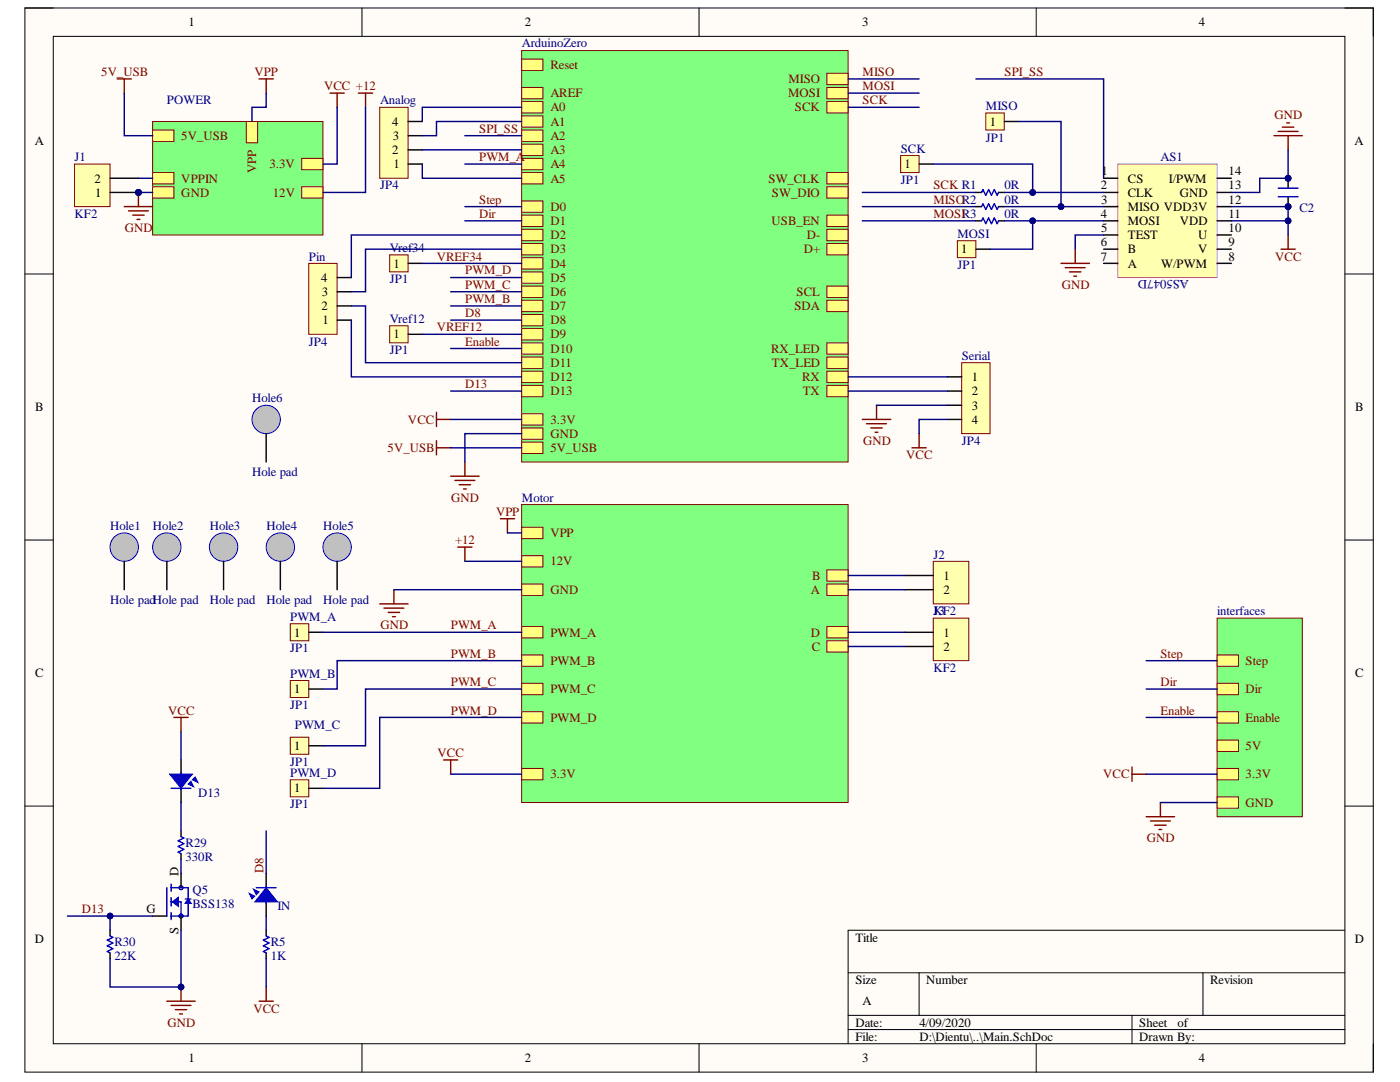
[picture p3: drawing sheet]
<svg xmlns="http://www.w3.org/2000/svg" width="279mm" height="216mm" viewBox="0 0 279 216" stroke-linecap="round" stroke-linejoin="round" font-family="sans-serif">
<defs><g id="words">
<g font-size="2.5">
<text x="37.6" y="5.2">1</text>
<text x="104.8" y="5.2">2</text>
<text x="172.1" y="5.2">3</text>
<text x="239.3" y="5.2">4</text>
<text x="6.9" y="29">A</text>
<text x="78.3" y="25.1">4</text>
<text x="78.4" y="27.9">3</text>
<text x="197.5" y="25.1">1</text>
<text x="270.3" y="29">A</text>
<text x="78.3" y="30.8">2</text>
<text x="78.5" y="33.6">1</text>
<text x="180.5" y="33.6">1</text>
<text x="219.8" y="35">1</text>
<text x="245.2" y="35">14</text>
<text x="18.9" y="36.4">2</text>
<text x="19" y="39.2">1</text>
<text x="219.7" y="37.8">2</text>
<text x="219.8" y="40.7">3</text>
<text x="225.1" y="36.4">CS</text>
<text x="225.1" y="39.2">CLK</text>
<text x="233.3" y="36.4">I/PWM</text>
<text x="235.5" y="39.2">GND</text>
<text x="245.2" y="40.7">12</text>
<text x="245.2" y="37.8">13</text>
<text x="219.7" y="43.4">4</text>
<text x="219.8" y="46.3">5</text>
<text x="225.1" y="42.1">MISO VDD3V</text>
<text x="225.1" y="44.9">MOSI</text>
<text x="225.1" y="47.8">TEST</text>
<text x="235.5" y="44.9">VDD</text>
<text x="239.1" y="47.8">U</text>
<text x="245.2" y="46.3">10</text>
<text x="245.2" y="43.4">11</text>
<text x="78.5" y="53.4">1</text>
<text x="191.9" y="50.5">1</text>
<text x="219.7" y="49.1">6</text>
<text x="219.7" y="52">7</text>
<text x="225.1" y="50.5">B</text>
<text x="225.1" y="53.4">A</text>
<text x="231.8" y="53.4">W/PWM</text>
<text x="239.1" y="50.5">V</text>
<text x="245.2" y="52">8</text>
<text x="245.2" y="49.1">9</text>
<text x="64.1" y="56.2">4</text>
<text x="64.3" y="59.1">3</text>
<text x="64.2" y="61.9">2</text>
<text x="64.3" y="64.7">1</text>
<text x="78.5" y="67.5">1</text>
<text x="194" y="76.1">1</text>
<text x="7" y="82.1">B</text>
<text x="194" y="78.9">2</text>
<text x="194" y="81.7">3</text>
<text x="270.5" y="82.1">B</text>
<text x="194" y="84.5">4</text>
<text x="188.3" y="115.7">1</text>
<text x="188.3" y="118.5">2</text>
<text x="58.7" y="127">1</text>
<text x="188.3" y="127">1</text>
<text x="188.3" y="129.8">2</text>
<text x="7" y="135.1">C</text>
<text x="270.5" y="135.1">C</text>
<text x="58.7" y="138.3">1</text>
<text x="58.7" y="149.7">1</text>
<text x="58.7" y="158.1">1</text>
<text x="35.6" y="174.9" transform="rotate(-90 35.6 174.9)">D</text>
<text x="29.3" y="182.2">G</text>
<text x="6.9" y="188.2">D</text>
<text x="35.6" y="186.3" transform="rotate(-90 35.6 186.3)">S</text>
<text x="170.7" y="187.9">Title</text>
<text x="270.4" y="188.2">D</text>
<text x="170.7" y="196.4">Size</text>
<text x="184.8" y="196.4">Number</text>
<text x="241.5" y="196.4">Revision</text>
<text x="172.1" y="200.6">A</text>
<text x="170.7" y="204.9">Date:</text>
<text x="170.7" y="207.7">File:</text>
<text x="183.5" y="204.9">4/09/2020</text>
<text x="183.5" y="207.7">D:\Dientu\..\Main.SchDoc</text>
<text x="227.4" y="204.9">Sheet</text>
<text x="227.4" y="207.7">Drawn By:</text>
<text x="235" y="204.9">of</text>
<text x="37.6" y="212">1</text>
<text x="104.8" y="212">2</text>
<text x="172.1" y="212">3</text>
<text x="239.3" y="212">4</text>
</g>
<g font-size="2.5" fill="#000080">
<text x="104.2" y="9.5">ArduinoZero</text>
<text x="33.3" y="20.8">POWER</text>
<text x="75.8" y="20.8">Analog</text>
<text x="196.8" y="22">MISO</text>
<text x="196.8" y="28.2">JP1</text>
<text x="14.9" y="32.1">J1</text>
<text x="179.8" y="30.4">SCK</text>
<text x="231.6" y="32.1">AS1</text>
<text x="75.8" y="37.8">JP4</text>
<text x="179.8" y="36.7">JP1</text>
<text x="200.5" y="37.8">0R</text>
<text x="200.5" y="40.7">0R</text>
<text x="14.9" y="43.4">KF2</text>
<text x="191.1" y="47.4">MOSI</text>
<text x="200.5" y="43.4">0R</text>
<text x="259.3" y="42.3">C2</text>
<text x="61.6" y="52">Pin</text>
<text x="77.8" y="50.3">Vref34</text>
<text x="191.1" y="53.7">JP1</text>
<text x="77.8" y="56.5">JP1</text>
<text x="237.3" y="56" transform="rotate(-180 237.3 56)">AS5047D</text>
<text x="77.8" y="64.4">Vref12</text>
<text x="61.6" y="69">JP4</text>
<text x="77.8" y="70.7">JP1</text>
<text x="191.9" y="71.8">Serial</text>
<text x="50.3" y="80.3">Hole6</text>
<text x="191.9" y="88.7">JP4</text>
<text x="50.3" y="95">Hole pad</text>
<text x="104.2" y="100.2">Motor</text>
<text x="22" y="105.8">Hole1</text>
<text x="30.5" y="105.8">Hole2</text>
<text x="41.9" y="105.8">Hole3</text>
<text x="53.2" y="105.8">Hole4</text>
<text x="64.5" y="105.8">Hole5</text>
<text x="186.3" y="111.5">J2</text>
<text x="22" y="120.5">Hole padHole pad</text>
<text x="41.9" y="120.5">Hole pad</text>
<text x="53.2" y="120.5">Hole pad</text>
<text x="57.9" y="123.9">PWM_A</text>
<text x="64.5" y="120.5">Hole pad</text>
<text x="186.3" y="122.8">KF2</text>
<text x="186.3" y="122.8">J3</text>
<text x="242.9" y="122.8">interfaces</text>
<text x="57.9" y="130.2">JP1</text>
<text x="57.9" y="135.2">PWM_B</text>
<text x="186.3" y="134.1">KF2</text>
<text x="57.9" y="141.5">JP1</text>
<text x="58.8" y="145.4">PWM_C</text>
<text x="57.9" y="155">PWM_D</text>
<text x="57.9" y="152.8">JP1</text>
<text x="39.6" y="159">D13</text>
<text x="57.9" y="161.2">JP1</text>
<text x="37" y="168.9">R29</text>
<text x="37" y="171.7">330R</text>
<text x="38.4" y="178.4">Q5</text>
<text x="38.4" y="181.2">BSS138</text>
<text x="55.4" y="181.6">IN</text>
<text x="22.8" y="188.7">R30</text>
<text x="22.8" y="191.6">22K</text>
<text x="54" y="188.7">R5</text>
<text x="54" y="191.6">1K</text>
</g>
<g font-size="2.5" fill="#800000">
<text x="20.2" y="15.1">5V_USB</text>
<text x="50.8" y="15.1">VPP</text>
<text x="109.8" y="13.8">Reset</text>
<text x="157.4" y="16.6">MISO</text>
<text x="172.1" y="15.1">MISO</text>
<text x="200.5" y="15.1">SPI_SS</text>
<text x="64.7" y="18">VCC +12</text>
<text x="109.8" y="22.2">A0</text>
<text x="109.8" y="19.4">AREF</text>
<text x="157.3" y="19.4">MOSI</text>
<text x="158.6" y="22.2">SCK</text>
<text x="172.1" y="18">MOSI</text>
<text x="172.1" y="20.8">SCK</text>
<text x="254.3" y="23.7">GND</text>
<text x="36.2" y="27.9">5V_USB</text>
<text x="95.6" y="26.5">SPI_SS</text>
<text x="109.8" y="25.1">A1</text>
<text x="109.8" y="27.9">A2</text>
<text x="51.2" y="34.5" transform="rotate(-90 51.2 34.5)">VPP</text>
<text x="53.8" y="33.6">3.3V</text>
<text x="95.6" y="32.1">PWM_A</text>
<text x="109.8" y="30.8">A3</text>
<text x="109.8" y="33.6">A4</text>
<text x="36.2" y="39.2">GND</text>
<text x="36.2" y="36.4">VPPIN</text>
<text x="54.5" y="39.2">12V</text>
<text x="95.6" y="40.7">Step</text>
<text x="109.8" y="36.4">A5</text>
<text x="153.4" y="36.4">SW_CLK</text>
<text x="154.1" y="39.2">SW_DIO</text>
<text x="186.3" y="37.8">SCK R1</text>
<text x="186.3" y="40.7">MISOR2</text>
<text x="24.9" y="46.3">GND</text>
<text x="95.6" y="43.4">Dir</text>
<text x="109.8" y="42.1">D0</text>
<text x="109.8" y="44.9">D1</text>
<text x="109.8" y="47.8">D2</text>
<text x="154" y="44.9">USB_EN</text>
<text x="161" y="47.8">D-</text>
<text x="186.3" y="43.4">MOSIR3</text>
<text x="87.2" y="52">VREF34</text>
<text x="109.8" y="50.5">D3</text>
<text x="109.8" y="53.4">D4</text>
<text x="160.4" y="50.5">D+</text>
<text x="254.5" y="52">VCC</text>
<text x="92.8" y="54.8">PWM_D</text>
<text x="92.8" y="57.6">PWM_C</text>
<text x="109.8" y="56.2">D5</text>
<text x="109.8" y="59.1">D6</text>
<text x="159" y="59.1">SCL</text>
<text x="211.9" y="57.6">GND</text>
<text x="92.8" y="60.4">PWM_B</text>
<text x="92.8" y="63.3">D8</text>
<text x="109.8" y="61.9">D7</text>
<text x="109.8" y="64.7">D8</text>
<text x="158.5" y="61.9">SDA</text>
<text x="87.2" y="66.1">VREF12</text>
<text x="92.8" y="69">Enable</text>
<text x="109.8" y="67.5">D9</text>
<text x="109.8" y="70.4">D10</text>
<text x="153.9" y="70.4">RX_LED</text>
<text x="92.8" y="77.4">D13</text>
<text x="109.8" y="73.2">D11</text>
<text x="109.8" y="76.1">D12</text>
<text x="154.1" y="73.2">TX_LED</text>
<text x="160.1" y="76.1">RX</text>
<text x="109.8" y="78.9">D13</text>
<text x="160.2" y="78.9">TX</text>
<text x="81.4" y="84.5">VCC</text>
<text x="109.8" y="84.5">3.3V</text>
<text x="109.8" y="87.4">GND</text>
<text x="172.2" y="88.7">GND</text>
<text x="77.4" y="90.2">5V_USB</text>
<text x="109.8" y="90.2">5V_USB</text>
<text x="180.9" y="91.6">VCC</text>
<text x="90" y="100.2">GND</text>
<text x="99" y="102.9">VPP</text>
<text x="109.8" y="107.2">VPP</text>
<text x="90.8" y="108.6">+12</text>
<text x="109.8" y="112.8">12V</text>
<text x="109.8" y="118.5">GND</text>
<text x="161.8" y="118.5">A</text>
<text x="162.1" y="115.7">B</text>
<text x="75.9" y="125.6">GND</text>
<text x="90" y="125.6">PWM_A</text>
<text x="90" y="131.2">PWM_B</text>
<text x="109.8" y="127">PWM_A</text>
<text x="161.8" y="127">D</text>
<text x="162" y="129.8">C</text>
<text x="231.6" y="131.2">Step</text>
<text x="90" y="136.9">PWM_C</text>
<text x="109.8" y="132.7">PWM_B</text>
<text x="231.6" y="136.9">Dir</text>
<text x="248.6" y="132.7">Step</text>
<text x="33.6" y="142.6">VCC</text>
<text x="90" y="142.6">PWM_D</text>
<text x="109.8" y="138.3">PWM_C</text>
<text x="231.6" y="142.6">Enable</text>
<text x="248.6" y="138.3">Dir</text>
<text x="109.8" y="144">PWM_D</text>
<text x="248.6" y="144">Enable</text>
<text x="248.6" y="149.7">5V</text>
<text x="87.3" y="151.1">VCC</text>
<text x="109.8" y="155.3">3.3V</text>
<text x="220.2" y="155.3">VCC</text>
<text x="248.6" y="155.3">3.3V</text>
<text x="248.6" y="161">GND</text>
<text x="228.9" y="168.1">GND</text>
<text x="52.6" y="174.3" transform="rotate(-90 52.6 174.3)">D8</text>
<text x="16.3" y="182.2">D13</text>
<text x="50.6" y="202.1">VCC</text>
<text x="33.4" y="204.9">GND</text>
</g>
</g></defs>
<path d="M5 1.6h269.1v212.3h-269.1z" fill-rule="evenodd" fill="#fffcf8"/>
<path d="M5 1.6h269.1v212.3h-269.1z" fill="none" stroke="#000" stroke-width=".2"/>
<path d="M10.6 7.3h257.8v201h-257.8z" fill-rule="evenodd" fill="#fffcf8"/>
<g fill="none" stroke="#000" stroke-width=".2">
<path d="M5 1.6h5.6M10.6 7.3h257.8v201h-257.8zM72.2 1.6v5.7M139.5 1.6v5.7M206.8 1.6v5.7M268.4 1.6h5.7v5.7M5 54.7h5.6M268.4 54.7h5.7M5 107.8h5.6M268.4 107.8h5.7M5 160.8h5.6M268.4 160.8h5.7"/>
<path d="M169.3 194.1h99.1M183.4 194.1v8.5M240.1 194.1v8.5M268.4 185.6h-99.1v22.7M72.2 208.3v5.6M139.5 208.3v5.6M169.3 202.6h99.1M169.3 205.4h99.1M206.8 208.3v5.6M225.9 202.6v5.7M274.1 208.3v5.6"/>
</g>
<path d="M104.1 10.1h65.2v82.1h-65.2z" fill-rule="evenodd" fill="#80ff80"/>
<path d="M104.1 10.1h65.2v82.1h-65.2z" fill="none" stroke="#800000" stroke-width=".2"/>
<path d="M104.1 11.8h4.3v2.2h-4.3z" fill-rule="evenodd" fill="#ffff80"/>
<path d="M104.1 11.8h4.3v2.2h-4.3z" fill="none" stroke="#800000" stroke-width=".2"/>
<path d="M104.1 20.3h4.3v2.2h-4.3z" fill-rule="evenodd" fill="#ffff80"/>
<path d="M104.1 20.3h4.3v2.2h-4.3z" fill="none" stroke="#800000" stroke-width=".2"/>
<path d="M104.1 23.1h4.3v2.3h-4.3z" fill-rule="evenodd" fill="#ffff80"/>
<path d="M104.1 23.1h4.3v2.3h-4.3z" fill="none" stroke="#800000" stroke-width=".2"/>
<path d="M104.1 25.9h4.3v2.3h-4.3z" fill-rule="evenodd" fill="#ffff80"/>
<path d="M104.1 25.9h4.3v2.3h-4.3z" fill="none" stroke="#800000" stroke-width=".2"/>
<path d="M104.1 28.8h4.3v2.2h-4.3z" fill-rule="evenodd" fill="#ffff80"/>
<path d="M104.1 28.8h4.3v2.2h-4.3z" fill="none" stroke="#800000" stroke-width=".2"/>
<path d="M104.1 31.6h4.3v2.3h-4.3z" fill-rule="evenodd" fill="#ffff80"/>
<path d="M104.1 31.6h4.3v2.3h-4.3z" fill="none" stroke="#800000" stroke-width=".2"/>
<path d="M104.1 34.4h4.3v2.3h-4.3z" fill-rule="evenodd" fill="#ffff80"/>
<path d="M104.1 34.4h4.3v2.3h-4.3z" fill="none" stroke="#800000" stroke-width=".2"/>
<path d="M104.1 40.1h4.3v2.3h-4.3z" fill-rule="evenodd" fill="#ffff80"/>
<path d="M104.1 40.1h4.3v2.3h-4.3z" fill="none" stroke="#800000" stroke-width=".2"/>
<path d="M104.1 42.9h4.3v2.3h-4.3z" fill-rule="evenodd" fill="#ffff80"/>
<path d="M104.1 42.9h4.3v2.3h-4.3z" fill="none" stroke="#800000" stroke-width=".2"/>
<path d="M104.1 45.8h4.3v2.2h-4.3z" fill-rule="evenodd" fill="#ffff80"/>
<path d="M104.1 45.8h4.3v2.2h-4.3z" fill="none" stroke="#800000" stroke-width=".2"/>
<path d="M104.1 48.6h4.3v2.3h-4.3z" fill-rule="evenodd" fill="#ffff80"/>
<path d="M104.1 48.6h4.3v2.3h-4.3z" fill="none" stroke="#800000" stroke-width=".2"/>
<path d="M104.1 51.4h4.3v2.3h-4.3z" fill-rule="evenodd" fill="#ffff80"/>
<path d="M104.1 51.4h4.3v2.3h-4.3z" fill="none" stroke="#800000" stroke-width=".2"/>
<path d="M104.1 17.5h4.3v2.2h-4.3z" fill-rule="evenodd" fill="#ffff80"/>
<path d="M104.1 17.5h4.3v2.2h-4.3z" fill="none" stroke="#800000" stroke-width=".2"/>
<path d="M104.1 54.3h4.3v2.2h-4.3z" fill-rule="evenodd" fill="#ffff80"/>
<path d="M104.1 54.3h4.3v2.2h-4.3z" fill="none" stroke="#800000" stroke-width=".2"/>
<path d="M104.1 57.1h4.3v2.2h-4.3z" fill-rule="evenodd" fill="#ffff80"/>
<path d="M104.1 57.1h4.3v2.2h-4.3z" fill="none" stroke="#800000" stroke-width=".2"/>
<path d="M104.1 59.9h4.3v2.3h-4.3z" fill-rule="evenodd" fill="#ffff80"/>
<path d="M104.1 59.9h4.3v2.3h-4.3z" fill="none" stroke="#800000" stroke-width=".2"/>
<path d="M104.1 62.7h4.3v2.3h-4.3z" fill-rule="evenodd" fill="#ffff80"/>
<path d="M104.1 62.7h4.3v2.3h-4.3z" fill="none" stroke="#800000" stroke-width=".2"/>
<path d="M104.1 65.6h4.3v2.2h-4.3z" fill-rule="evenodd" fill="#ffff80"/>
<path d="M104.1 65.6h4.3v2.2h-4.3z" fill="none" stroke="#800000" stroke-width=".2"/>
<path d="M104.1 68.4h4.3v2.3h-4.3z" fill-rule="evenodd" fill="#ffff80"/>
<path d="M104.1 68.4h4.3v2.3h-4.3z" fill="none" stroke="#800000" stroke-width=".2"/>
<path d="M104.1 71.2h4.3v2.3h-4.3z" fill-rule="evenodd" fill="#ffff80"/>
<path d="M104.1 71.2h4.3v2.3h-4.3z" fill="none" stroke="#800000" stroke-width=".2"/>
<path d="M104.1 74.1h4.3v2.2h-4.3z" fill-rule="evenodd" fill="#ffff80"/>
<path d="M104.1 74.1h4.3v2.2h-4.3z" fill="none" stroke="#800000" stroke-width=".2"/>
<path d="M104.1 76.9h4.3v2.3h-4.3z" fill-rule="evenodd" fill="#ffff80"/>
<path d="M104.1 76.9h4.3v2.3h-4.3z" fill="none" stroke="#800000" stroke-width=".2"/>
<path d="M165 76.9h4.3v2.3h-4.3z" fill-rule="evenodd" fill="#ffff80"/>
<path d="M165 76.9h4.3v2.3h-4.3z" fill="none" stroke="#800000" stroke-width=".2"/>
<path d="M165 74.1h4.3v2.2h-4.3z" fill-rule="evenodd" fill="#ffff80"/>
<path d="M165 74.1h4.3v2.2h-4.3z" fill="none" stroke="#800000" stroke-width=".2"/>
<path d="M165 71.2h4.3v2.3h-4.3z" fill-rule="evenodd" fill="#ffff80"/>
<path d="M165 71.2h4.3v2.3h-4.3z" fill="none" stroke="#800000" stroke-width=".2"/>
<path d="M165 68.4h4.3v2.3h-4.3z" fill-rule="evenodd" fill="#ffff80"/>
<path d="M165 68.4h4.3v2.3h-4.3z" fill="none" stroke="#800000" stroke-width=".2"/>
<path d="M165 59.9h4.3v2.3h-4.3z" fill-rule="evenodd" fill="#ffff80"/>
<path d="M165 59.9h4.3v2.3h-4.3z" fill="none" stroke="#800000" stroke-width=".2"/>
<path d="M165 57.1h4.3v2.2h-4.3z" fill-rule="evenodd" fill="#ffff80"/>
<path d="M165 57.1h4.3v2.2h-4.3z" fill="none" stroke="#800000" stroke-width=".2"/>
<path d="M104.1 82.6h4.3v2.2h-4.3z" fill-rule="evenodd" fill="#ffff80"/>
<path d="M104.1 82.6h4.3v2.2h-4.3z" fill="none" stroke="#800000" stroke-width=".2"/>
<path d="M104.1 85.4h4.3v2.3h-4.3z" fill-rule="evenodd" fill="#ffff80"/>
<path d="M104.1 85.4h4.3v2.3h-4.3z" fill="none" stroke="#800000" stroke-width=".2"/>
<path d="M165 48.6h4.3v2.3h-4.3z" fill-rule="evenodd" fill="#ffff80"/>
<path d="M165 48.6h4.3v2.3h-4.3z" fill="none" stroke="#800000" stroke-width=".2"/>
<path d="M165 45.8h4.3v2.2h-4.3z" fill-rule="evenodd" fill="#ffff80"/>
<path d="M165 45.8h4.3v2.2h-4.3z" fill="none" stroke="#800000" stroke-width=".2"/>
<path d="M165 42.9h4.3v2.3h-4.3z" fill-rule="evenodd" fill="#ffff80"/>
<path d="M165 42.9h4.3v2.3h-4.3z" fill="none" stroke="#800000" stroke-width=".2"/>
<path d="M165 37.3h4.3v2.2h-4.3z" fill-rule="evenodd" fill="#ffff80"/>
<path d="M165 37.3h4.3v2.2h-4.3z" fill="none" stroke="#800000" stroke-width=".2"/>
<path d="M165 34.4h4.3v2.3h-4.3z" fill-rule="evenodd" fill="#ffff80"/>
<path d="M165 34.4h4.3v2.3h-4.3z" fill="none" stroke="#800000" stroke-width=".2"/>
<path d="M165 14.6h4.3v2.3h-4.3z" fill-rule="evenodd" fill="#ffff80"/>
<path d="M165 14.6h4.3v2.3h-4.3z" fill="none" stroke="#800000" stroke-width=".2"/>
<path d="M165 17.5h4.3v2.2h-4.3z" fill-rule="evenodd" fill="#ffff80"/>
<path d="M165 17.5h4.3v2.2h-4.3z" fill="none" stroke="#800000" stroke-width=".2"/>
<path d="M165 20.3h4.3v2.2h-4.3z" fill-rule="evenodd" fill="#ffff80"/>
<path d="M165 20.3h4.3v2.2h-4.3z" fill="none" stroke="#800000" stroke-width=".2"/>
<path d="M104.1 88.2h4.3v2.3h-4.3z" fill-rule="evenodd" fill="#ffff80"/>
<path d="M104.1 88.2h4.3v2.3h-4.3z" fill="none" stroke="#800000" stroke-width=".2"/>
<path d="M254.2 27.1h5.7M255.1 26.2h3.9M255.9 25.4h2.3M256.8 24.5h.6M257.1 27.1v2.8M255.7 49.7h2.8M257.1 46.9v2.8" fill="none" stroke="#800000" stroke-width=".28"/>
<circle cx="257.1" cy="41.2" r=".57" fill="#000080"/>
<circle cx="257.1" cy="41.2" r=".57" fill="none" stroke="#000080" stroke-width=".2"/>
<circle cx="257.1" cy="35.6" r=".57" fill="#000080"/>
<circle cx="257.1" cy="35.6" r=".57" fill="none" stroke="#000080" stroke-width=".2"/>
<path d="M257.1 39.3v1.9" fill="none" stroke="#000" stroke-width=".28"/>
<circle cx="257.1" cy="41.2" r=".57" fill="#000080"/>
<circle cx="257.1" cy="41.2" r=".57" fill="none" stroke="#000080" stroke-width=".2"/>
<path d="M257.1 35.6v2" fill="none" stroke="#000" stroke-width=".28"/>
<circle cx="257.1" cy="35.6" r=".57" fill="#000080"/>
<circle cx="257.1" cy="35.6" r=".57" fill="none" stroke="#000080" stroke-width=".2"/>
<path d="M195.9 38.4l.3-.6 .5 1.2 .6-1.2 .6 1.2 .5-1.2 .6 1.2 .3-.6M255.1 39.3h3.9M255.1 37.6h3.9M195.9 41.2l.3-.5 .5 1.1 .6-1.1 .6 1.1 .5-1.1 .6 1.1 .3-.6M195.9 44.1l.3-.6 .5 1.1 .6-1.1 .6 1.1 .5-1.1 .6 1.1 .3-.5" fill="none" stroke="#00f" stroke-width=".28"/>
<path d="M211.8 52.6h5.6M212.6 53.4h4M213.4 54.3h2.3M214.3 55.1h.6M214.6 49.7v2.9" fill="none" stroke="#800000" stroke-width=".28"/>
<path d="M194.8 38.4h1.1M199.3 38.4h1.1M194.8 41.2h1.1M194.8 44.1h1.1M199.3 41.2h1.1M199.3 44.1h1.1" fill="none" stroke="#000" stroke-width=".28"/>
<path d="M242.9 123.3h17v39.7h-17z" fill-rule="evenodd" fill="#80ff80"/>
<path d="M242.9 123.3h17v39.7h-17z" fill="none" stroke="#800000" stroke-width=".2"/>
<path d="M242.9 130.7h4.3v2.3h-4.3z" fill-rule="evenodd" fill="#ffff80"/>
<path d="M242.9 130.7h4.3v2.3h-4.3z" fill="none" stroke="#800000" stroke-width=".2"/>
<path d="M242.9 136.4h4.3v2.2h-4.3z" fill-rule="evenodd" fill="#ffff80"/>
<path d="M242.9 136.4h4.3v2.2h-4.3z" fill="none" stroke="#800000" stroke-width=".2"/>
<path d="M242.9 142h4.3v2.3h-4.3z" fill-rule="evenodd" fill="#ffff80"/>
<path d="M242.9 142h4.3v2.3h-4.3z" fill="none" stroke="#800000" stroke-width=".2"/>
<path d="M242.9 147.7h4.3v2.2h-4.3z" fill-rule="evenodd" fill="#ffff80"/>
<path d="M242.9 147.7h4.3v2.2h-4.3z" fill="none" stroke="#800000" stroke-width=".2"/>
<path d="M242.9 153.3h4.3v2.3h-4.3z" fill-rule="evenodd" fill="#ffff80"/>
<path d="M242.9 153.3h4.3v2.3h-4.3z" fill="none" stroke="#800000" stroke-width=".2"/>
<path d="M242.9 159h4.3v2.3h-4.3z" fill-rule="evenodd" fill="#ffff80"/>
<path d="M242.9 159h4.3v2.3h-4.3z" fill="none" stroke="#800000" stroke-width=".2"/>
<path d="M225.9 153.1v2.8M225.9 154.5h2.8M228.7 163h5.7M229.6 163.8h4M230.4 164.7h2.3M231.3 165.5h.6M231.6 160.1v2.9" fill="none" stroke="#800000" stroke-width=".28"/>
<path d="M30.5 24.2h34v22.7h-34z" fill-rule="evenodd" fill="#80ff80"/>
<path d="M30.5 24.2h34v22.7h-34z" fill="none" stroke="#800000" stroke-width=".2"/>
<path d="M30.5 25.9h4.2v2.3h-4.2z" fill-rule="evenodd" fill="#ffff80"/>
<path d="M30.5 25.9h4.2v2.3h-4.2z" fill="none" stroke="#800000" stroke-width=".2"/>
<path d="M60.2 31.6h4.3v2.3h-4.3z" fill-rule="evenodd" fill="#ffff80"/>
<path d="M60.2 31.6h4.3v2.3h-4.3z" fill="none" stroke="#800000" stroke-width=".2"/>
<path d="M30.5 37.3h4.2v2.2h-4.2z" fill-rule="evenodd" fill="#ffff80"/>
<path d="M30.5 37.3h4.2v2.2h-4.2z" fill="none" stroke="#800000" stroke-width=".2"/>
<path d="M30.5 34.4h4.2v2.3h-4.2z" fill-rule="evenodd" fill="#ffff80"/>
<path d="M30.5 34.4h4.2v2.3h-4.2z" fill="none" stroke="#800000" stroke-width=".2"/>
<path d="M60.2 37.3h4.3v2.2h-4.3z" fill-rule="evenodd" fill="#ffff80"/>
<path d="M60.2 37.3h4.3v2.2h-4.3z" fill="none" stroke="#800000" stroke-width=".2"/>
<path d="M49.2 24.2h2.2v4.3h-2.2z" fill-rule="evenodd" fill="#ffff80"/>
<path d="M49.2 24.2h2.2v4.3h-2.2z" fill="none" stroke="#800000" stroke-width=".2"/>
<path d="M104.1 100.7h65.2v59.4h-65.2z" fill-rule="evenodd" fill="#80ff80"/>
<path d="M104.1 100.7h65.2v59.4h-65.2z" fill="none" stroke="#800000" stroke-width=".2"/>
<path d="M104.1 105.2h4.3v2.3h-4.3z" fill-rule="evenodd" fill="#ffff80"/>
<path d="M104.1 105.2h4.3v2.3h-4.3z" fill="none" stroke="#800000" stroke-width=".2"/>
<path d="M104.1 110.9h4.3v2.2h-4.3z" fill-rule="evenodd" fill="#ffff80"/>
<path d="M104.1 110.9h4.3v2.2h-4.3z" fill="none" stroke="#800000" stroke-width=".2"/>
<path d="M104.1 116.5h4.3v2.3h-4.3z" fill-rule="evenodd" fill="#ffff80"/>
<path d="M104.1 116.5h4.3v2.3h-4.3z" fill="none" stroke="#800000" stroke-width=".2"/>
<path d="M165 116.5h4.3v2.3h-4.3z" fill-rule="evenodd" fill="#ffff80"/>
<path d="M165 116.5h4.3v2.3h-4.3z" fill="none" stroke="#800000" stroke-width=".2"/>
<path d="M165 113.7h4.3v2.3h-4.3z" fill-rule="evenodd" fill="#ffff80"/>
<path d="M165 113.7h4.3v2.3h-4.3z" fill="none" stroke="#800000" stroke-width=".2"/>
<path d="M165 127.9h4.3v2.2h-4.3z" fill-rule="evenodd" fill="#ffff80"/>
<path d="M165 127.9h4.3v2.2h-4.3z" fill="none" stroke="#800000" stroke-width=".2"/>
<path d="M165 125h4.3v2.3h-4.3z" fill-rule="evenodd" fill="#ffff80"/>
<path d="M165 125h4.3v2.3h-4.3z" fill="none" stroke="#800000" stroke-width=".2"/>
<path d="M104.1 130.7h4.3v2.3h-4.3z" fill-rule="evenodd" fill="#ffff80"/>
<path d="M104.1 130.7h4.3v2.3h-4.3z" fill="none" stroke="#800000" stroke-width=".2"/>
<path d="M104.1 125h4.3v2.3h-4.3z" fill-rule="evenodd" fill="#ffff80"/>
<path d="M104.1 125h4.3v2.3h-4.3z" fill="none" stroke="#800000" stroke-width=".2"/>
<path d="M104.1 136.4h4.3v2.2h-4.3z" fill-rule="evenodd" fill="#ffff80"/>
<path d="M104.1 136.4h4.3v2.2h-4.3z" fill="none" stroke="#800000" stroke-width=".2"/>
<path d="M104.1 142h4.3v2.3h-4.3z" fill-rule="evenodd" fill="#ffff80"/>
<path d="M104.1 142h4.3v2.3h-4.3z" fill="none" stroke="#800000" stroke-width=".2"/>
<path d="M104.1 153.3h4.3v2.3h-4.3z" fill-rule="evenodd" fill="#ffff80"/>
<path d="M104.1 153.3h4.3v2.3h-4.3z" fill="none" stroke="#800000" stroke-width=".2"/>
<circle cx="27.6" cy="38.4" r=".57" fill="#000080"/>
<circle cx="27.6" cy="38.4" r=".57" fill="none" stroke="#000080" stroke-width=".2"/>
<path d="M14.9 32.7h7.1v8.5h-7.1z" fill-rule="evenodd" fill="#ffffb0"/>
<path d="M14.9 32.7h7.1v8.5h-7.1z" fill="none" stroke="#800000" stroke-width=".2"/>
<path d="M22 38.4h5.6" fill="none" stroke="#000" stroke-width=".28"/>
<circle cx="27.6" cy="38.4" r=".57" fill="#000080"/>
<circle cx="27.6" cy="38.4" r=".57" fill="none" stroke="#000080" stroke-width=".2"/>
<path d="M22 35.6h5.6" fill="none" stroke="#000" stroke-width=".28"/>
<path d="M51.7 15.7h2.8M53.1 15.7v2.9M27.6 38.4v2.8M24.8 41.2h5.7M25.6 42.1h4M26.5 42.9h2.3M27.3 43.8h.6" fill="none" stroke="#800000" stroke-width=".28"/>
<circle cx="27.6" cy="38.4" r=".57" fill="#000080"/>
<circle cx="27.6" cy="38.4" r=".57" fill="none" stroke="#000080" stroke-width=".2"/>
<g fill="none" stroke="#800000" stroke-width=".28">
<path d="M23.4 15.7h2.8M24.8 15.7v2.9M65.9 18.6h2.8M67.3 18.6v2.8M71.5 18.6h2.9M72.9 18.6v2.8M87.1 82.3v2.8M87.1 87.9v2.9M87.1 89.4h2.8M87.1 83.7h2.8M89.9 95h5.7M90.8 95.9h4"/>
<path d="M91.6 96.7h2.3M92.5 97.6h.6M92.8 92.2v2.8M78.6 117.7v2.8M91.4 109.2h2.8M92.8 109.2v2.8M99.9 103.5h2.8M101.3 103.5v2.8M75.8 120.5h5.6M76.6 121.3h4M77.5 122.2h2.2M78.3 123h.6"/>
</g>
<path d="M49.7 178.3l1.2 .5-.6 .6z" fill="#00f"/>
<path d="M49.7 178.3l1.2 .5-.6 .6z" fill="none" stroke="#00f" stroke-width=".2"/>
<path d="M50.6 177.4l1.1 .6-.6 .5z" fill="#00f"/>
<path d="M50.6 177.4l1.1 .6-.6 .5z" fill="none" stroke="#00f" stroke-width=".2"/>
<path d="M53.1 177.1l2.3 2.9h-4.5z" fill="#00f"/>
<path d="M53.1 177.1l2.3 2.9h-4.5z" fill="none" stroke="#00f" stroke-width=".2"/>
<path d="M51.1 177.1h4M53.1 176.8v.6M53.1 179.4v.8M53.1 186.7l.6 .3-1.1 .6 1.1 .6-1.1 .5 1.1 .6-1.1 .6 .5 .2" fill="none" stroke="#00f" stroke-width=".28"/>
<path d="M53.1 174.3v2.8M53.1 180v2.8M53.1 185.6v1.1M53.1 190.1v1.2" fill="none" stroke="#000" stroke-width=".28"/>
<path d="M51.7 199.8h2.8M53.1 196.9v2.9" fill="none" stroke="#800000" stroke-width=".28"/>
<path d="M77.8 65h3.6v3.4h-3.6z" fill-rule="evenodd" fill="#ffffb0"/>
<path d="M77.8 65h3.6v3.4h-3.6z" fill="none" stroke="#800000" stroke-width=".2"/>
<path d="M81.4 66.7h2.9" fill="none" stroke="#000" stroke-width=".28"/>
<path d="M77.8 50.9h3.6v3.4h-3.6z" fill-rule="evenodd" fill="#ffffb0"/>
<path d="M77.8 50.9h3.6v3.4h-3.6z" fill="none" stroke="#800000" stroke-width=".2"/>
<path d="M81.4 52.6h2.9" fill="none" stroke="#000" stroke-width=".28"/>
<path d="M191.9 72.4h5.7v14.1h-5.7z" fill-rule="evenodd" fill="#ffffb0"/>
<path d="M191.9 72.4h5.7v14.1h-5.7z" fill="none" stroke="#800000" stroke-width=".2"/>
<path d="M189.1 75.2h2.8M189.1 78h2.8M189.1 80.9h2.8M189.1 83.7h2.8" fill="none" stroke="#000" stroke-width=".28"/>
<path d="M172.1 83.7h5.7M172.9 84.5h4M173.8 85.4h2.3M174.6 86.2h.6M174.9 80.9v2.8M182 89.4h2.8M183.4 86.5v2.9" fill="none" stroke="#800000" stroke-width=".28"/>
<path d="M75.8 21.4h5.6v14.2h-5.6z" fill-rule="evenodd" fill="#ffffb0"/>
<path d="M75.8 21.4h5.6v14.2h-5.6z" fill="none" stroke="#800000" stroke-width=".2"/>
<path d="M81.4 32.7h2.9M81.4 29.9h2.9M81.4 27.1h2.9M81.4 24.2h2.9" fill="none" stroke="#000" stroke-width=".28"/>
<path d="M61.6 52.6h5.7v14.1h-5.7z" fill-rule="evenodd" fill="#ffffb0"/>
<path d="M61.6 52.6h5.7v14.1h-5.7z" fill="none" stroke="#800000" stroke-width=".2"/>
<path d="M67.3 58.2h2.8M67.3 55.4h2.8M67.3 63.9h2.8M67.3 61h2.8" fill="none" stroke="#000" stroke-width=".28"/>
<path d="M88.5 151.6h2.9M89.9 151.6v2.9" fill="none" stroke="#800000" stroke-width=".28"/>
<circle cx="24.8" cy="109.2" r="2.83" fill="#c0c0c0"/>
<circle cx="24.8" cy="109.2" r="2.83" fill="none" stroke="#00f" stroke-width=".2"/>
<path d="M24.8 112v5.7" fill="none" stroke="#000" stroke-width=".28"/>
<circle cx="33.3" cy="109.2" r="2.83" fill="#c0c0c0"/>
<circle cx="33.3" cy="109.2" r="2.83" fill="none" stroke="#00f" stroke-width=".2"/>
<path d="M33.3 112v5.7" fill="none" stroke="#000" stroke-width=".28"/>
<circle cx="44.6" cy="109.2" r="2.83" fill="#c0c0c0"/>
<circle cx="44.6" cy="109.2" r="2.83" fill="none" stroke="#00f" stroke-width=".2"/>
<path d="M44.6 112v5.7" fill="none" stroke="#000" stroke-width=".28"/>
<circle cx="56" cy="109.2" r="2.83" fill="#c0c0c0"/>
<circle cx="56" cy="109.2" r="2.83" fill="none" stroke="#00f" stroke-width=".2"/>
<path d="M56 112v5.7" fill="none" stroke="#000" stroke-width=".28"/>
<path d="M186.3 112h7v8.5h-7z" fill-rule="evenodd" fill="#ffffb0"/>
<path d="M186.3 112h7v8.5h-7z" fill="none" stroke="#800000" stroke-width=".2"/>
<path d="M180.6 114.8h5.7M180.6 117.7h5.7" fill="none" stroke="#000" stroke-width=".28"/>
<path d="M186.3 123.3h7v8.5h-7z" fill-rule="evenodd" fill="#ffffb0"/>
<path d="M186.3 123.3h7v8.5h-7z" fill="none" stroke="#800000" stroke-width=".2"/>
<path d="M180.6 126.2h5.7M180.6 129h5.7" fill="none" stroke="#000" stroke-width=".28"/>
<path d="M223.1 32.7h19.8v22.7h-19.8z" fill-rule="evenodd" fill="#ffffb0"/>
<path d="M223.1 32.7h19.8v22.7h-19.8z" fill="none" stroke="#f0f" stroke-width=".2"/>
<g fill="none" stroke="#000" stroke-width=".28">
<path d="M220.2 35.6h2.9M220.2 38.4h2.9M242.9 35.6h2.8M242.9 38.4h2.8M220.2 41.2h2.9M220.2 44.1h2.9M220.2 46.9h2.9M220.2 49.7h2.9M220.2 52.6h2.9M242.9 41.2h2.8M242.9 44.1h2.8M242.9 46.9h2.8"/>
<path d="M242.9 49.7h2.8M242.9 52.6h2.8"/>
</g>
<circle cx="67.3" cy="109.2" r="2.83" fill="#c0c0c0"/>
<circle cx="67.3" cy="109.2" r="2.83" fill="none" stroke="#00f" stroke-width=".2"/>
<path d="M67.3 112v5.7" fill="none" stroke="#000" stroke-width=".28"/>
<circle cx="53.1" cy="83.7" r="2.83" fill="#c0c0c0"/>
<circle cx="53.1" cy="83.7" r="2.83" fill="none" stroke="#00f" stroke-width=".2"/>
<path d="M53.1 86.5v5.7" fill="none" stroke="#000" stroke-width=".28"/>
<path d="M57.9 124.5h3.7v3.4h-3.7z" fill-rule="evenodd" fill="#ffffb0"/>
<path d="M57.9 124.5h3.7v3.4h-3.7z" fill="none" stroke="#800000" stroke-width=".2"/>
<path d="M61.6 126.2h2.9" fill="none" stroke="#000" stroke-width=".28"/>
<path d="M57.9 135.8h3.7v3.4h-3.7z" fill-rule="evenodd" fill="#ffffb0"/>
<path d="M57.9 135.8h3.7v3.4h-3.7z" fill="none" stroke="#800000" stroke-width=".2"/>
<path d="M61.6 137.5h2.9" fill="none" stroke="#000" stroke-width=".28"/>
<path d="M57.9 155.6h3.7v3.4h-3.7z" fill-rule="evenodd" fill="#ffffb0"/>
<path d="M57.9 155.6h3.7v3.4h-3.7z" fill="none" stroke="#800000" stroke-width=".2"/>
<path d="M61.6 157.3h2.9" fill="none" stroke="#000" stroke-width=".28"/>
<path d="M57.9 147.1h3.7v3.4h-3.7z" fill-rule="evenodd" fill="#ffffb0"/>
<path d="M57.9 147.1h3.7v3.4h-3.7z" fill="none" stroke="#800000" stroke-width=".2"/>
<path d="M61.6 148.8h2.9" fill="none" stroke="#000" stroke-width=".28"/>
<path d="M179.7 31h3.7v3.4h-3.7z" fill-rule="evenodd" fill="#ffffb0"/>
<path d="M179.7 31h3.7v3.4h-3.7z" fill="none" stroke="#800000" stroke-width=".2"/>
<path d="M183.4 32.7h2.9" fill="none" stroke="#000" stroke-width=".28"/>
<path d="M196.7 22.5h3.7v3.4h-3.7z" fill-rule="evenodd" fill="#ffffb0"/>
<path d="M196.7 22.5h3.7v3.4h-3.7z" fill="none" stroke="#800000" stroke-width=".2"/>
<path d="M200.4 24.2h2.9" fill="none" stroke="#000" stroke-width=".28"/>
<path d="M191.1 48h3.7v3.4h-3.7z" fill-rule="evenodd" fill="#ffffb0"/>
<path d="M191.1 48h3.7v3.4h-3.7z" fill="none" stroke="#800000" stroke-width=".2"/>
<path d="M194.8 49.7h2.8" fill="none" stroke="#000" stroke-width=".28"/>
<path d="M33.3 177.1v5.7M34.1 176.4v1.4M34.1 179.1v1.7M34.1 180h2v2.8M34.1 177.1h3.4v5.7h-3.4M37 179.4h1.1M34.1 182.1v1.4" fill="none" stroke="#00f" stroke-width=".28"/>
<path d="M37.5 179.4l.6 .8h-1.1z" fill="#00f"/>
<path d="M37.5 179.4l.6 .8h-1.1z" fill="none" stroke="#00f" stroke-width=".28"/>
<path d="M34.4 180l1.2-.9v1.7z" fill="#00f"/>
<path d="M34.4 180l1.2-.9v1.7zM36.1 166.9l.6 .3-1.1 .6 1.1 .5-1.1 .6 1.1 .6-1.1 .5 .5 .3M22 186.7l.5 .3-1.1 .6 1.1 .6-1.1 .5 1.1 .6-1.1 .6 .6 .2" fill="none" stroke="#00f" stroke-width=".28"/>
<g fill="none" stroke="#00f" stroke-width=".2">
<circle cx="36.1" cy="177.1" r=".4"/>
<circle cx="36.1" cy="182.8" r=".4"/>
</g>
<path d="M36.1 165.8v1.1M36.1 170.3v1.2M36.1 174.3v2.8M22 185.6v1.1M22 190.1v1.2M30.5 182.8h2.8M36.1 182.8v2.8" fill="none" stroke="#000" stroke-width=".28"/>
<path d="M38.4 155.6l.6-.6 .5 1.2z" fill="#00f"/>
<path d="M38.4 155.6l.6-.6 .5 1.2z" fill="none" stroke="#00f" stroke-width=".2"/>
<path d="M37.5 156.5l.6-.6 .6 1.1z" fill="#00f"/>
<path d="M37.5 156.5l.6-.6 .6 1.1z" fill="none" stroke="#00f" stroke-width=".2"/>
<path d="M33.9 154.5h4.5l-2.3 2.8z" fill="#00f"/>
<path d="M33.9 154.5h4.5l-2.3 2.8z" fill="none" stroke="#00f" stroke-width=".2"/>
<path d="M34.1 157.3h4M36.1 154.2v.8M36.1 157v.6" fill="none" stroke="#00f" stroke-width=".28"/>
<path d="M36.1 151.6v2.9M36.1 157.3v2.8" fill="none" stroke="#000" stroke-width=".28"/>
<path d="M34.7 143.1h2.8M36.1 143.1v2.9M33.3 199.8h5.7M36.1 196.9v2.9M34.1 200.6h4M35 201.5h2.3M35.8 202.3h.6" fill="none" stroke="#800000" stroke-width=".28"/>
<circle cx="36.1" cy="196.9" r=".56" fill="#000080"/>
<circle cx="36.1" cy="196.9" r=".56" fill="none" stroke="#000080" stroke-width=".2"/>
<path d="M13.5 182.8h17M53.1 182.8v2.8" fill="none" stroke="#000080" stroke-width=".28"/>
<circle cx="22" cy="182.8" r=".56" fill="#000080"/>
<circle cx="22" cy="182.8" r=".56" fill="none" stroke="#000080" stroke-width=".2"/>
<path d="M36.1 185.6v11.3h-14.1v-5.6" fill="none" stroke="#000080" stroke-width=".28"/>
<circle cx="36.1" cy="196.9" r=".56" fill="#000080"/>
<circle cx="36.1" cy="196.9" r=".56" fill="none" stroke="#000080" stroke-width=".2"/>
<path d="M24.8 18.6v8.5h5.7M27.6 38.4h2.9" fill="none" stroke="#000080" stroke-width=".28"/>
<circle cx="27.6" cy="38.4" r=".57" fill="#000080"/>
<circle cx="27.6" cy="38.4" r=".57" fill="none" stroke="#000080" stroke-width=".2"/>
<g fill="none" stroke="#000080" stroke-width=".28">
<path d="M53.1 18.6v2.8h-2.8v2.8M169.3 18.6h14.1M169.3 15.7h14.1M27.6 35.6h2.9M67.3 21.4v11.3h-2.8M72.9 21.4v17h-8.4M84.3 32.7v2.9h19.8M84.3 29.9h19.8M92.8 32.7h11.3M92.8 27.1h11.3M104.1 24.2h-17v2.9h-2.8M104.1 21.4h-19.8v2.8"/>
<path d="M169.3 21.4h14.1M172.1 38.4h22.7M186.3 32.7h19.8v5.7M84.3 52.6h19.8M89.9 58.2h14.2M89.9 55.4h14.2M92.8 44.1h11.3M92.8 41.2h11.3M104.1 49.7h-31.2v8.5h-2.8M104.1 46.9h-34v8.5M172.1 44.1h22.7M172.1 41.2h22.7"/>
<path d="M70.1 63.9v11.3h34M70.1 61h2.8v11.4h31.2M84.3 66.7h19.8M89.9 78h14.2M89.9 69.5h14.2M89.9 63.9h14.2M89.9 61h14.2M169.3 78h19.8M169.3 75.2h19.8M89.9 89.4h14.2M89.9 83.7h14.2M104.1 86.5h-11.3v5.7"/>
<path d="M174.9 80.9h14.2M189.1 83.7h-5.7v2.8M78.6 117.7h25.5M92.8 112h11.3M101.3 106.3h2.8M169.3 117.7h11.3M169.3 114.8h11.3M64.5 126.2h39.6M104.1 137.5h-31.2v11.3h-8.4M104.1 131.8h-36.8v5.7h-2.8M169.3 126.2h11.3M169.3 129h11.3"/>
<path d="M89.9 154.5h14.2M104.1 143.1h-28.3v14.2h-11.3"/>
</g>
<circle cx="206.1" cy="38.4" r=".57" fill="#000080"/>
<circle cx="206.1" cy="38.4" r=".57" fill="none" stroke="#000080" stroke-width=".2"/>
<path d="M194.8 15.7h25.4v19.9M206.1 44.1v5.6h-8.5" fill="none" stroke="#000080" stroke-width=".28"/>
<circle cx="206.1" cy="44.1" r=".57" fill="#000080"/>
<circle cx="206.1" cy="44.1" r=".57" fill="none" stroke="#000080" stroke-width=".2"/>
<path d="M200.4 44.1h19.8" fill="none" stroke="#000080" stroke-width=".28"/>
<circle cx="206.1" cy="44.1" r=".57" fill="#000080"/>
<circle cx="206.1" cy="44.1" r=".57" fill="none" stroke="#000080" stroke-width=".2"/>
<path d="M200.4 41.2h19.8" fill="none" stroke="#000080" stroke-width=".28"/>
<circle cx="211.7" cy="41.2" r=".57" fill="#000080"/>
<circle cx="211.7" cy="41.2" r=".57" fill="none" stroke="#000080" stroke-width=".2"/>
<path d="M200.4 38.4h19.8" fill="none" stroke="#000080" stroke-width=".28"/>
<circle cx="206.1" cy="38.4" r=".57" fill="#000080"/>
<circle cx="206.1" cy="38.4" r=".57" fill="none" stroke="#000080" stroke-width=".2"/>
<path d="M203.3 24.2h8.5v17" fill="none" stroke="#000080" stroke-width=".28"/>
<circle cx="211.7" cy="41.2" r=".57" fill="#000080"/>
<circle cx="211.7" cy="41.2" r=".57" fill="none" stroke="#000080" stroke-width=".2"/>
<path d="M220.2 46.9h-5.6v2.8M245.7 44.1h11.4M228.7 137.5h14.2M228.7 131.8h14.2M228.7 154.5h14.2M228.7 143.2h14.2M231.6 160.1h11.3" fill="none" stroke="#000080" stroke-width=".28"/>
<circle cx="257.1" cy="44.1" r=".57" fill="#000080"/>
<circle cx="257.1" cy="44.1" r=".57" fill="none" stroke="#000080" stroke-width=".2"/>
<path d="M245.7 41.2h11.4v5.7" fill="none" stroke="#000080" stroke-width=".28"/>
<circle cx="257.1" cy="41.2" r=".57" fill="#000080"/>
<circle cx="257.1" cy="41.2" r=".57" fill="none" stroke="#000080" stroke-width=".2"/>
<circle cx="257.1" cy="44.1" r=".57" fill="#000080"/>
<circle cx="257.1" cy="44.1" r=".57" fill="none" stroke="#000080" stroke-width=".2"/>
<path d="M257.1 29.9v5.7h-5.7v2.8h-5.7" fill="none" stroke="#000080" stroke-width=".28"/>
<circle cx="257.1" cy="35.6" r=".57" fill="#000080"/>
<circle cx="257.1" cy="35.6" r=".57" fill="none" stroke="#000080" stroke-width=".2"/>
<path d="M22 182.8v2.8" fill="none" stroke="#000080" stroke-width=".28"/>
<circle cx="22" cy="182.8" r=".56" fill="#000080"/>
<circle cx="22" cy="182.8" r=".56" fill="none" stroke="#000080" stroke-width=".2"/>
<path d="M36.1 146v5.6M36.1 160.1v5.7M36.1 171.5v2.8M53.1 165.8v8.5M53.1 191.3v5.6" fill="none" stroke="#000080" stroke-width=".28"/>
<use href="#words"/>
</svg>
